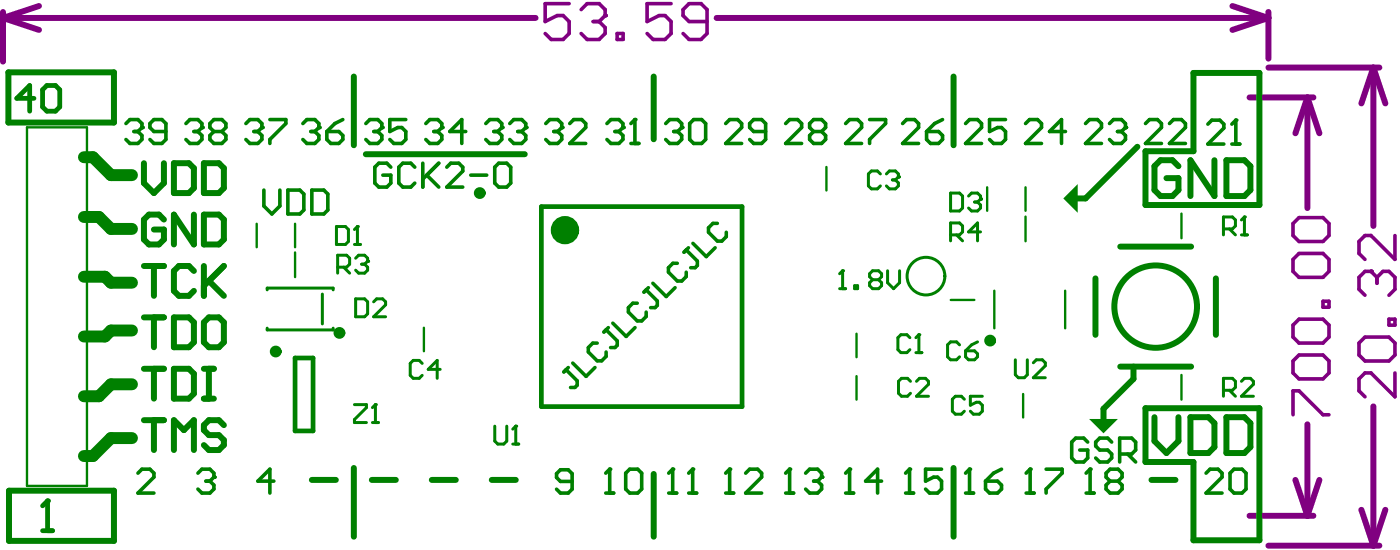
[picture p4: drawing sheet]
<svg xmlns="http://www.w3.org/2000/svg" width="99mm" height="39mm" viewBox="0 0 99 39" stroke-linecap="round" stroke-linejoin="round" font-family="sans-serif">
<g fill="none" stroke="#800080" stroke-width=".42">
<path d="M.2 .8v3.5M.2 1.3l2.6 .8M.2 1.3h37.6M2.8 .4l-2.6 .9M50.6 1.3h38.9M87 .4l2.5 .9M88.2 6.9h4.5M89.5 4.8h7.8M89.5 1.3l-2.5 .8M89.5 .8v3.3M92.2 6.9v7.8M92.2 6.9l-.8 2.5"/>
<path d="M92.2 6.9l.9 2.5M96.9 4.8v11.1M96.9 4.8l.8 2.5M96.9 4.8l-.8 2.5M88.2 36.4h4.5M89.5 38.5h7.8M91.4 33.9l.8 2.5M92.2 29.9v6.5M93.1 33.9l-.9 2.5M96.1 36l.8 2.5M96.9 28.7v9.8M97.7 36l-.8 2.5"/>
</g>
<g fill="none" stroke="#800080" stroke-width=".25">
<path d="M40.2 .3h-1.7v1.2l.8-.4h.4l.5 .4v.9l-.5 .4h-.8l-.4-.4M41 .7l.4-.4h.9l.4 .4v.4M41.8 1.5h.5M42.3 1.5l.4 .4v.5l-.4 .4h-.9l-.4-.4M42.7 1.1h.1M42.7 1.1l-.4 .4M43.5 2.4h.5v.4h-.5zM47.3 .3h-1.6v1.2l.8-.4h.4l.4 .4v.9l-.4 .4h-.8l-.4-.4M49.9 1.5h-1.3l-.4-.4v-.4l.4-.4h.9l.4 .4v1.7l-.4 .4h-.9l-.4-.4M91.2 15.8l.5-.4h1.6l.5 .4v.8l-.5 .4h-1.6l-.5-.4zM91.2 18.3l.5-.4h1.6l.5 .4v.8l-.5 .5h-1.6l-.5-.5zM96.7 19.1h.1"/>
<path d="M96.7 19.1h-.4l-.4 .5v.8l.4 .4M96.7 19.1l.5 .5M97.2 19.6l.4-.5h.4l.4 .5v.8l-.4 .4M97.2 19.6v.4M98.4 16.6v1.7l-1.7-1.7h-.4l-.4 .4v.9l.4 .4M91.2 22.9l.5-.4h1.6l.5 .4v.9l-.5 .4h-1.6l-.5-.4zM91.2 25.5l.5-.5h1.6l.5 .5v.8l-.5 .4h-1.6l-.5-.4zM91.2 29.3v-1.7h.5l1.6 1.7h.5M93.3 21.3h.5v.4h-.5zM95.9 24.2l.4-.4h1.7l.4 .4v.8l-.4 .5h-1.7l-.4-.5zM98 22.5h.4v.4h-.4zM98.4 26.3v1.7l-1.7-1.7h-.4l-.4 .4v.9l.4 .4"/>
</g>
<g fill="#008000">
<path d="M75 14l1-1v2z"/>
<path d="M76.8 29.6h2.1l-1 1z"/>
</g>
<path d="M5.9 19.5h1.5l.4 .4h1.5M5.9 11.1h.7l1.2 1.3h1.5M5.9 15.3h1.1l.8 .9h1.5M9.3 27.1h-1.5l-.8 .9h-1.1M9.3 23.3h-1.5l-.4 .4h-1.5M9.3 30.9h-1.5l-1.2 1.3h-.7" fill="none" stroke="#008000" stroke-width=".84"/>
<g fill="none" stroke="#008000" stroke-width=".17">
<path d="M1.9 9h4.2v25.3h-4.2zM18.1 15.8v1.6M20.8 15.8v1.6M20.8 17.8v1.8M58.3 11.8v1.6M69.6 13.2v1.7M72.4 13.2v1.7M72.4 15.3v1.7M83.4 15.1v1.7M29.9 23.1v1.7M60.4 23.5v1.7M60.4 26.5v1.7"/>
<path d="M67.1 21.2h1.6M70.2 20.5v2.7M72.2 27.8v1.7M75.2 20.5v2.7M83.4 26.5v1.7"/>
</g>
<g fill="none" stroke="#008000" stroke-width=".21">
<path d="M67.1 13.6h.6l.2 .2v.9l-.2 .2h-.6zM67.1 16.6h.6l.2-.2v-.5l-.2-.2h-.6v1.3M67.5 16.6l.4 .4M68.3 13.8l.2-.2h.5l.2 .2v.2M68.8 14.3h.2M69 14.3l.2 .2v.2l-.2 .2h-.5l-.2-.2M69.2 14h.1M69.2 16.4h-.9l.7-.7v1.3M69.2 14l-.2 .3M18.9 20.5v-.2h4.6v.2M18.9 23.2v.1h4.6v-.1M22.7 20.7v2.2"/>
<path d="M64.2 23.8l-.2-.2h-.4l-.2 .2v.9l.2 .2h.4l.2-.2M64.2 26.9l-.2-.2h-.4l-.2 .2v.8l.2 .3h.4l.2-.3M64.6 24.9h.4M64.7 26.9l.2-.2h.4l.2 .2v.2l-.8 .9h.8M64.8 23.6h.1M64.8 23.6v1.3M64.8 23.6l-.2 .2"/>
</g>
<g fill="none" stroke="#008000" stroke-width=".42">
<path d="M.6 5.1h7.4v3.5h-7.4zM25 5.4v4.8M25.8 10.9h11.2M46.1 5.4v4.4M67.3 5.4v4.8M77.3 19.6v4M79 17.4h5M80.2 10.4l-3.6 3.6h-.9M84.2 5.1h4.7v9.4h-8.1v-3.8h3.4zM85.8 19.6v4M.6 34.6h7.4v3.6h-7.4zM25 33v4.9"/>
<path d="M26.2 33.9h1.7M46.1 33.4v4.5M67.3 33v4.9M79 25.9h5M80 25.9v.8l-2.1 2.1v.8M80.8 28.8h8.1v9.3h-4.7v-5.5h-3.4z"/>
</g>
<path d="M38.2 14.6h14.2v14.1h-14.2zM20.8 25.3h1.3v5.1h-1.3z" fill="none" stroke="#008000" stroke-width=".33"/>
<g fill="none" stroke="#008000" stroke-width=".25">
<path d="M9.7 33.4l.3-.3h.6l.3 .3v.3l-1.2 1.1h1.2M40.4 34h-.9l-.2-.3v-.3l.2-.3h.6l.3 .3v1.1l-.3 .3h-.6l-.2-.3M42.7 34.8h.6M43 33.1h.1M43 33.1v1.7M43 33.1l-.3 .3M44.1 33.4l.3-.3h.6l.3 .3v1.1l-.3 .3h-.6l-.3-.3zM59.7 34.8h.5M59.9 33.1h.1M59.9 33.1v1.7M59.9 33.1l-.2 .3M62.2 33.9h-1.1l.8-.8v1.7"/>
<path d="M76.6 34.8h.6M76.9 33.1h.1M76.9 33.1v1.7M76.9 33.1l-.3 .3M78.3 33.9l-.3 .3v.3l.3 .3h.6l.3-.3v-.3l-.3-.3M78.3 33.9l-.3-.2v-.3l.3-.3h.6l.3 .3v.3l-.3 .2M78.3 33.9h.6"/>
</g>
<path d="M3 37.4h.7M3.4 35.3v2.1" fill="none" stroke="#008000" stroke-width=".34"/>
<circle cx="3.4" cy="35.3" r=".17" fill="#008000"/>
<path d="M2.4 6.9h-1.2l.9-.9v1.8M3 6.3l.3-.3h.6l.3 .3v1.2l-.3 .3h-.6l-.3-.3zM3.4 35.3l-.4 .4" fill="none" stroke="#008000" stroke-width=".34"/>
<g fill="none" stroke="#008000" stroke-width=".25">
<path d="M8.9 8.7l.3-.3h.5l.3 .3v.3M9.4 9.3h.3M9.7 9.3l.3 .3v.2l-.3 .3h-.5l-.3-.3M10 9h.1M10 9l-.3 .3M11.7 9.3h-.8l-.3-.3v-.3l.3-.3h.5l.3 .3v1.1l-.3 .3h-.5l-.3-.3M13.1 8.7l.3-.3h.6l.2 .3v.3M13.7 9.3h.3M14 9.3l.2 .3v.2l-.2 .3h-.6l-.3-.3M14.2 9h.1M14.2 9l-.2 .3M15.1 9.3l-.3-.3v-.3l.3-.3h.6l.2 .3v.3l-.2 .3"/>
<path d="M15.1 9.3h.6M15.1 9.3l-.3 .3v.2l.3 .3h.6l.2-.3v-.2l-.2-.3M17.3 8.7l.3-.3h.6l.3 .3v.3M17.9 9.3h.3M18.2 9.3l.3 .3v.2l-.3 .3h-.6l-.3-.3M18.5 9h.1M18.5 9l-.3 .3M18.6 13.4v1.1l.6 .6 .5-.6v-1.1M19 8.4h1.2v.3l-1.2 1.1v.3M20.3 13.4h.9l.2 .3v1.1l-.2 .3h-.9zM21.4 8.7l.3-.3h.5l.3 .3v.3M21.9 9.3h.3"/>
<path d="M22 13.4h.8l.3 .3v1.1l-.3 .3h-.8zM22.2 9.3l.3 .3v.2l-.3 .3h-.5l-.3-.3M22.5 9h.1M22.5 9l-.3 .3M23.1 9.3h.8l.3 .3v.2l-.3 .3h-.6l-.2-.3zM24.2 8.4l-.6 .3-.5 .6M25.8 8.7l.3-.3h.6l.2 .3v.3M26.4 9.3h.3M26.7 9.3l.2 .3v.2l-.2 .3h-.6l-.3-.3M26.9 9h.1M26.9 9l-.2 .3M27.6 11.8l-.3-.3h-.6l-.3 .3v1.1l.3 .3h.6l.3-.3v-.5h-.6"/>
<path d="M28.6 8.4h-1.1v.9l.6-.3h.2l.3 .3v.5l-.3 .3h-.5l-.3-.3M29.3 11.8l-.3-.3h-.6l-.3 .3v1.1l.3 .3h.6l.3-.3M29.8 11.5v1.7M30 8.7l.3-.3h.6l.3 .3v.3M30.1 12.4l.9 .8M30.6 9.3h.3M30.9 9.3l.3 .3v.2l-.3 .3h-.6l-.3-.3M31 11.5l-1.2 1.1M31.2 9h.1M31.2 9l-.3 .3M31.5 11.8l.3-.3h.6l.3 .3v.3l-1.2 1.1h1.2M32.9 9.3h-1.2l.9-.9v1.7"/>
<path d="M33.2 12.4h1.1M34.3 8.7l.3-.3h.5l.3 .3v.3M34.8 9.3h.3M34.9 11.8l.3-.3h.6l.2 .3v1.1l-.2 .3h-.6l-.3-.3zM35.1 9.3l.3 .3v.2l-.3 .3h-.5l-.3-.3M35.4 9h.1M35.4 9l-.3 .3M36 8.7l.2-.3h.6l.3 .3v.3M36.5 9.3h.3M36.8 9.3l.3 .3v.2l-.3 .3h-.6l-.2-.3M37.1 9h.1M37.1 9l-.3 .3"/>
<path d="M38.5 8.7l.3-.3h.6l.2 .3v.3M39.1 9.3h.3M39.4 9.3l.2 .3v.2l-.2 .3h-.6l-.3-.3M39.6 9h.1M39.6 9l-.2 .3M40.2 8.7l.3-.3h.5l.3 .3v.3l-1.1 1.1h1.1M42.8 8.7l.3-.3h.6l.2 .3v.3M43.4 9.3h.3M43.7 9.3l.2 .3v.2l-.2 .3h-.6l-.3-.3M43.9 9h.1M43.9 9l-.2 .3M44.5 10.1h.6"/>
<path d="M44.8 8.4h.1M44.8 8.4v1.7M44.8 8.4l-.3 .3M46.1 20l.9 .9 .6-.6M47 8.7l.3-.3h.5l.3 .3v.3M47.5 9.3h.3M47.8 18.6h-.3l-.3 .3v.3l.6 .6h.3l.3-.3v-.3M47.8 9.3l.3 .3v.2l-.3 .3h-.5l-.3-.3M48.1 9h.1M48.1 9l-.3 .3M48.4 17.6l.8 .8v.3l-.2 .2h-.3M48.6 17.5l-.3 .3"/>
<path d="M48.7 8.7l.2-.3h.6l.3 .3v1.1l-.3 .3h-.6l-.2-.3zM48.9 17.2l.9 .9 .7-.6M50.6 15.8h-.3l-.3 .3v.3l.6 .6h.3l.3-.3v-.3M51.2 8.7l.3-.3h.5l.3 .3v.3l-1.1 1.1h1.1M54 9.3h-.8l-.3-.3v-.3l.3-.3h.5l.3 .3v1.1l-.3 .3h-.5l-.3-.3M55.4 8.7l.3-.3h.6l.3 .3v.3l-1.2 1.1h1.2M57.4 9.3l-.3-.3v-.3l.3-.3h.6l.3 .3v.3l-.3 .3M57.4 9.3h.6M57.4 9.3l-.3 .3v.2l.3 .3h.6l.3-.3v-.2l-.3-.3M59.7 8.7l.2-.3h.6l.3 .3v.3l-1.1 1.1h1.1M61.4 8.4h1.1v.3l-1.1 1.1v.3M63.7 8.7l.3-.3h.5l.3 .3v.3l-1.1 1.1h1.1"/>
<path d="M65.4 9.3h.8l.3 .3v.2l-.3 .3h-.5l-.3-.3zM66.5 8.4l-.6 .3-.5 .6M68.1 8.7l.3-.3h.6l.3 .3v.3l-1.2 1.1h1.2M70.9 8.4h-1.1v.9l.6-.3h.3l.2 .3v.5l-.2 .3h-.6l-.3-.3M72.4 8.7l.2-.3h.6l.3 .3v.3l-1.1 1.1h1.1M75.2 9.3h-1.2l.9-.9v1.7M76.6 8.7l.3-.3h.5l.3 .3v.3l-1.1 1.1h1.1M78.3 8.7l.3-.3h.5l.3 .3v.3M78.8 9.3h.3M79.1 9.3l.3 .3v.2l-.3 .3h-.5l-.3-.3M79.4 9h.1M79.4 9l-.3 .3"/>
<path d="M80.8 8.7l.3-.3h.6l.2 .3v.3l-1.1 1.1h1.1M82.5 8.7l.3-.3h.6l.2 .3v.3l-1.1 1.1h1.1M85.2 8.8l.3-.3h.6l.2 .3v.2l-1.1 1.2h1.1M86.9 10.2h.6M87.2 8.5h.1M87.2 8.5v1.7M87.2 8.5l-.3 .3M14 33.4l.2-.3h.6l.3 .3v.3M14.5 33.9h.3M14.8 33.9l.3 .3v.3l-.3 .3h-.6l-.2-.3M15.1 33.7h.1M15.1 33.7l-.3 .2"/>
<path d="M19.3 33.9h-1.1l.8-.8v1.7M39.9 26.1l.8 .8v.3l-.1 .1h-.3M40.1 25.9l-.3 .3M40.4 25.6l1 1 .6-.7M42.1 24.2h-.3l-.3 .3v.3l.6 .7h.4l.3-.4v-.3M42.9 23.1l-.3 .3 .2-.1 .8 .8v.3l-.2 .1h-.3M43.2 22.8l1 .9 .6-.6M45 21.4h-.4l-.3 .3v.3l.7 .6h.3l.3-.3v-.3M45.6 20.5l.8 .7v.3l-.2 .2h-.3M45.7 20.3l-.3 .3M47.2 34.8h.5M47.5 33.1h.1"/>
<path d="M47.5 33.1v1.7M47.5 33.1l-.3 .3M48.6 34.8h.6M48.9 33.1h.1M48.9 33.1v1.7M48.9 33.1l-.3 .3M51.2 34.8h.6M51.5 33.1h.1M51.5 33.1v1.7M51.5 33.1l-.3 .3M52.6 33.4l.3-.3h.6l.2 .3v.3l-1.1 1.1h1.1M55.4 34.8h.6"/>
<path d="M55.7 33.1h.1M55.7 33.1v1.7M55.7 33.1l-.3 .3M56.8 33.4l.3-.3h.6l.3 .3v.3M57.4 33.9h.3M57.7 33.9l.3 .3v.3l-.3 .3h-.6l-.3-.3M58 33.7h.1M58 33.7l-.3 .2M63.9 34.8h.6M64.2 33.1h.1M64.2 33.1v1.7M64.2 33.1l-.3 .3"/>
<path d="M66.4 33.1h-1.1v.8l.6-.2h.3l.2 .2v.6l-.2 .3h-.6l-.3-.3M68.1 34.8h.6M68.4 33.1h.1M68.4 33.1v1.7M68.4 33.1l-.3 .3M69.5 33.9h.9l.3 .3v.3l-.3 .3h-.6l-.3-.3zM70.7 33.1l-.6 .3-.6 .5M72.4 34.8h.6M72.7 33.1h.1M72.7 33.1v1.7M72.7 33.1l-.3 .3M73.8 33.1h1.1v.3l-1.1 1.1v.3"/>
<path d="M76.7 31.2l-.2-.3h-.6l-.3 .3v1.1l.3 .3h.6l.2-.3v-.5h-.5M78.4 31.2l-.2-.3h-.6l-.3 .3v.3l.3 .3h.6l.2 .2v.3l-.2 .3h-.6l-.3-.3M79 32h.8l.3-.2v-.6l-.3-.3h-.8v1.7M79.6 32l.5 .6M85.1 33.4l.3-.3h.5l.3 .3v.3l-1.1 1.1h1.1M86.8 33.4l.3-.3h.5l.3 .3v1.1l-.3 .3h-.5l-.3-.3z"/>
</g>
<g fill="none" stroke="#008000" stroke-width=".21">
<path d="M23.7 16h.7l.2 .2v.8l-.2 .2h-.7zM23.8 18.9h.7l.2-.3v-.4l-.2-.2h-.7v1.3M24.2 18.9l.5 .4M25 17.2h.4M25.1 18.2l.2-.2h.4l.2 .2v.2M25.2 16h.1M25.2 16v1.2M25.2 16l-.2 .2M25.5 18.6h.2M25.7 18.6l.2 .3v.2l-.2 .2h-.4l-.2-.2M25.9 18.4h.1M25.9 18.4l-.2 .2"/>
<path d="M59.5 19.1h.1M59.5 19.1v1.3M59.5 19.1l-.3 .2M61.6 19.7l-.2 .2v.3l.2 .2h.4l.2-.2v-.3l-.2-.2M61.6 19.7l-.2-.2v-.2l.2-.2h.4l.2 .2v.2l-.2 .2M61.6 19.7h.4M62.1 12.3l-.2-.2h-.4l-.2 .2v.8l.2 .2h.4l.2-.2M62.5 12.3l.3-.2h.4l.2 .2v.2M62.6 19.1v.8l.4 .5 .5-.5v-.8M63 12.7h.2M63.2 12.7l.2 .2v.2l-.2 .2h-.4l-.3-.2M63.4 12.5h.1"/>
<path d="M63.4 12.5l-.2 .2M86.3 16.2h.7l.2-.3v-.4l-.2-.2h-.7v1.3M86.7 16.2l.5 .4M87.6 16.6h.4M87.8 15.3h.1M87.8 15.3l-.2 .2M87.8 15.3v1.3M25 28.5h.9v.3l-.9 .8v.2h.9M25.1 21.1h.6l.2 .2v.8l-.2 .3h-.6zM26.3 29.8h.4M26.4 21.3l.2-.2h.4l.2 .2v.2l-.8 .9h.8M26.5 28.5h.1"/>
<path d="M26.5 28.5v1.3M26.5 28.5l-.2 .3M29.8 25.6l-.2-.2h-.4l-.3 .2v.9l.3 .2h.4l.2-.2M31.1 26.1h-.9l.6-.7v1.3M34.9 30.1v1l.2 .2h.4l.3-.2v-1M36.2 31.3h.4M36.4 30.1h.1M36.4 30.1v1.2M36.4 30.1l-.2 .2M59.2 20.4h.5M60.3 20.2h.2v.2h-.2zM67.7 24.3l-.2-.2h-.4l-.2 .2v.9l.2 .2h.4l.2-.2"/>
<path d="M68 28.2l-.2-.2h-.4l-.2 .2v.8l.2 .2h.4l.2-.2M68.1 24.8h.7l.2 .2v.2l-.2 .2h-.5l-.2-.2zM69 24.1l-.5 .2-.4 .5M69.3 28h-.8v.6l.4-.2h.2l.2 .2v.4l-.2 .2h-.4l-.2-.2M71.6 25.4v1l.2 .3h.5l.2-.3v-1M72.9 25.6l.2-.2h.4l.3 .2v.2l-.9 .9h.9M86.3 27.5h.7l.2-.2v-.4l-.2-.2h-.7v1.3M86.7 27.5l.5 .5M87.6 26.9l.2-.2h.4l.2 .2v.2l-.8 .9h.8"/>
<circle cx="65.3" cy="19.5" r="1.33"/>
</g>
<g fill="none" stroke="#008000" stroke-width=".42">
<path d="M10.2 18.8h1.4M10.2 11.5v1.4l.7 .7 .7-.7v-1.4M10.9 18.8v2.1M11.6 15.5l-.4-.4h-.7l-.3 .4v1.4l.3 .3h.7l.4-.3v-.7h-.7M12.3 11.5h1l.4 .4v1.4l-.4 .3h-1zM13.7 15.1v2.1l-1.4-2.1v2.1M13.7 19.1l-.4-.3h-.7l-.3 .3v1.4l.3 .4h.7l.4-.4M14.4 11.5h1l.4 .4v1.4l-.4 .3h-1zM14.4 15.1h1l.4 .4v1.4l-.4 .3h-1zM14.4 18.8v2.1M14.7 19.8l1.1 1.1M15.8 18.8l-1.4 1.4"/>
<path d="M83.1 11.7l-.4-.4h-.8l-.4 .4v1.7l.4 .4h.8l.4-.4v-.8h-.8M85.7 11.3v2.5l-1.7-2.5v2.5M86.5 11.3h1.3l.4 .4v1.7l-.4 .4h-1.3zM10.2 29.6h1.4M10.2 26h1.4M10.2 22.4h1.4M10.9 22.4v2.1M10.9 26v2.1M10.9 29.6v2.2M12.3 22.4h1l.4 .3v1.4l-.4 .4h-1zM12.3 26h1l.4 .4v1.4l-.4 .3h-1zM12.3 31.8v-2.2l.7 .7 .7-.7v2.2"/>
<path d="M14.4 22.7l.3-.3h.7l.4 .3v1.4l-.4 .4h-.7l-.3-.4zM14.4 26h.7M14.4 28.1h.7M14.7 26v2.1M15.8 30l-.4-.4h-.7l-.3 .4v.3l.3 .4h.7l.4 .4v.3l-.4 .4h-.7l-.3-.4M22 33.9h1.7M30.5 33.9h1.7M34.7 33.9h1.7M81.2 33.9h1.7M81.5 29.4v1.7l.8 .9 .8-.9v-1.7M84 29.4h1.3l.4 .5v1.6l-.4 .5h-1.3zM86.5 29.4h1.3l.4 .5v1.6l-.4 .5h-1.3z"/>
<circle cx="33.9" cy="13.6" r=".21"/>
<circle cx="19.5" cy="24.8" r=".21"/>
<circle cx="24" cy="23.5" r=".21"/>
<circle cx="69.9" cy="24" r=".21"/>
<circle cx="81.5" cy="21.6" r="2.91"/>
</g>
<circle cx="39.9" cy="16.2" r=".5" fill="none" stroke="#008000" stroke-width="1"/>
</svg>
